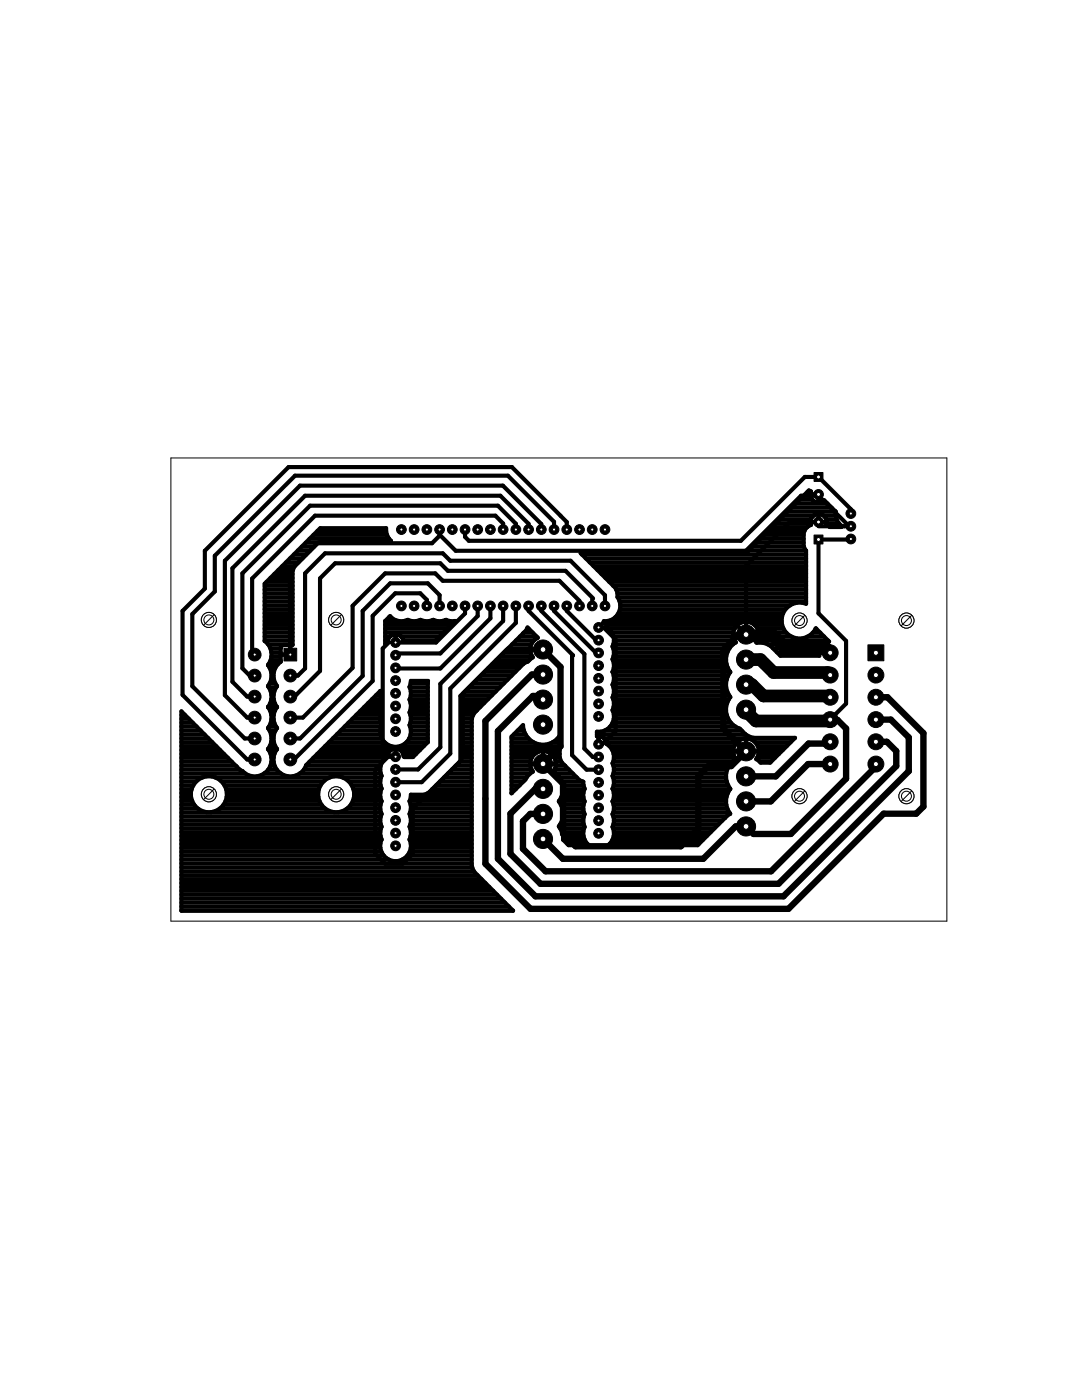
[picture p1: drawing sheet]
<svg xmlns="http://www.w3.org/2000/svg" width="216mm" height="279mm" viewBox="0 0 216 279" stroke-linecap="round" stroke-linejoin="round" font-family="sans-serif">
<path d="M108.4 139.6l-.8-.7h-1.3l-6.9 7v25.5l7.4 7.5h49.5l25-25v-6.7l-3.5-3.6h-3M108.4 134.6h-2.3l-9.2 9.3v28.5l9 9h51.4l19-19h6.5l1.5-1.4v-14.7l-7.2-7.2h-2.3M148.9 126.6h-1.5l-3.1 3.1v15.7l4.6 4.5-3 3h-4.6l-2 2v10.5l-3.5 3.5h-20.9l-2.5-2.5v-10l-4-4 3.4-3.5v-15.8l-3.4-3.5M165.6 143.7h1.5l1.7 1.7v10l-11 11h-7.4l-1.5-1.5h-2.1l-6.5 6.5h-28l-3.9-4M165.7 148l-.4 .4h-4l-6.5 6.5h-5.9M165.7 152.5h-4.5l-7.4 7.4h-4.9M174.8 148h2.2l1.8 1.9v3l-23.5 23.5h-47.5l-5.9-6v-8l4.9-5h1.6M174.8 152.5v.5l-20.9 20.9h-45l-4.5-4.5v-5.5l1.4-1.5h2.6" fill="none" stroke="#000" stroke-width="1.3"/>
<g fill="none" stroke="#000" stroke-width=".83">
<path d="M159.6 99.7h2.5M160.3 99h1.4M161.1 98.2h.7M161.7 98.7h1.6M161.8 98.1l-.4-.2-12.2 12.1-.9 .4h-32.4l6.9 7 .4 .9v.8a3.1 3.1 0 0 1 .2 3.3 3.1 3.1 0 0 1-2.9 1.6l.5 .7M161.8 98.1a1.62 1.62 0 0 0 .7 2 1.62 1.62 0 0 0 2-.3l2.2 2.3M163.3 98.7v1.6M163.3 98.7h.1M163.3 99.7h.1M163.3 99h.1M52.8 119.2h5.6M52.8 118.5h5.6"/>
<path d="M52.8 117.7h5.6M52.8 116.9h5.6M53.2 116.1h5.2M54 115.3h4.4M54.7 114.6h3.7M55.5 113.8h2.9M56.3 113h2.5l-.4 .9v14.8h-1.8l-.5 .4-.1 2.9a3.6 3.6 0 0 0-.8 5 3.5 3.5 0 0 0-.4 3.3M57.1 112.2h2.4M57.9 111.4h2.4M58.7 110.7h2.4M59.4 109.9h2.5M60.2 109.1h2.5"/>
<path d="M61 108.3h2.5M61.8 107.5h15.8M62.5 106.7h14.7M63.3 106h13.7M63.5 108.3l-5.6 5.6v16.7M63.5 108.3l.9-.4h13.6a2.92 2.92 0 0 1-1-2.5h-13.1l-11.1 11.1v11.4l.7 .7M87.7 105.9v1l-1.5 1.5h-22.8M100.4 105.7v-1.2l-1.6-1.6h-35.9l-12.6 12.6v14.6l.5 .5M102.9 105.7v-1.2l-3.5-3.6h-37.5l-13.5 13.5v19l1.4 1.4h1M105.5 105.7v-1.2l-5.7-5.6h-38.9l-14.5 14.5v22.7l2.9 2.9h1.5M108 105.7v-1.1l-7.6-7.7h-40.5l-15 15v26.8l4.4 4.5h1.5M110.6 105.7v-1.6l-9.3-9.2h-42.4l-16 16v7.1l-4.5 4.6v14.3l10.4 10.5h2"/>
<path d="M113.1 105.7v-1.5l-10.9-11h-44.6l-16.7 16.7v7.6l-4.5 4.4v16.8l12.9 12.9h1.5M116.1 110.7h44.7M116.9 111.4h43.9M117.7 112.2h43.1M118.2 119.6v1.3M118.3 119.4l-5.5-5.5h-23.4l-1.5-1.5h-21l-3 3v18.5l-5.1 5.1h-.9M118.4 113h42.4M119.2 113.8h41.6M120 114.6h40.8M120.8 115.3h40M121.6 116.1h39.2M122.3 116.9h38.5"/>
<path d="M123 117.7h37.8M123.2 118.5h37.6M123.3 119.2h37.5M149.4 109.9h11.4M150.2 109.1h10.2M151 108.3h9.4M151.7 107.5h8.7M152.5 106.7h7.9M153.3 106h7.2M154.1 105.2h7M154.9 104.4h6.8M155.6 103.6h6.2"/>
<path d="M156.4 102.8h6M157.2 102.1h9.5M158 101.3h7.9M158.8 100.5h6.3M160.8 109.9v10.6a3.6 3.6 0 0 0-4.6 2 3.6 3.6 0 0 0 1.9 4.6 3.6 3.6 0 0 0 4.7-1.7l2.6 2.6-.7 .2-.5 .4M163.3 102.6v1.6M163.3 105h6.5M163.3 103.6v.1M163.3 102.8v.1M164.3 102.8h2.4M164.9 103.6h2M164.9 104.4h2.5"/>
<path d="M165 104.2h-7.4l-8.7 8.7v13.7M166.7 102.1a3 3 0 0 0 1.4 2.9l-.2 .2h-2.3l-.8-.4a1.63 1.63 0 0 0-1.5-2.3 1.63 1.63 0 0 0-1.5 2.3l-.5 .2-.6 .6-.3 .8v2.6l.4 .9M166.7 102.1h.1M169.4 105l-6.1-6.1h-3.5l-11 11h-57.9l-3.2-3.2M169.8 107.6l-.1 .1h-6.4v14.7l5.5 5.5v12.5l-3.2 3.3M169.8 102.5v-.9l-6.5-6.4h-2.7l-12.8 12.7h-54.2l-.8-.8v-1.4M52.8 127.8h5.6M52.8 127h5.6M52.8 126.3h5.6M52.8 125.5h5.6M52.8 124.7h5.6M52.8 123.9h5.6"/>
<path d="M52.8 123.1h5.6M52.8 122.4h5.6M52.8 121.6h5.6M52.8 120.8h5.6M52.8 120h5.6M53.5 128.6l.5 .7 .2 .9M53.5 128.6h4.9M53.6 132.5h1.9M53.6 137.2h1.5M53.8 136.4h1.2M53.8 133.3h1.1M54 129.4h2"/>
<path d="M54 131.7h2M54 138h.7M54.1 135.6h.6M54.1 134.1h.6M54.1 139.5h.5M54.2 130.2a3.8 3.8 0 0 1-.7 2.6 3.6 3.6 0 0 1 0 4.2 3.4 3.4 0 0 1 0 4.1 3.4 3.4 0 0 1 0 4.2 3.5 3.5 0 0 1 0 4.2l.5 .8 .2 .8v.9M54.2 138.7h.4M54.2 134.9h.4M54.2 131h1.8M54.2 130.2h1.8M56 130.6h1.9M57.9 128.7v1.9"/>
<path d="M57.9 130.6l.1 .1M57.9 130.2h.1M57.9 129.4h.1M74.3 139.5h1.8M75 138.7h.9M75.8 138h.1M75.9 138v.8a1.61 1.61 0 0 1 0 1.7v.8a1.61 1.61 0 0 1 0 1.7v.8a1.61 1.61 0 0 1 0 1.8 3.1 3.1 0 0 0 3.6 3.4 3.1 3.1 0 0 0 2.3-4.4 3.7 3.7 0 0 0 0-2.5 3.7 3.7 0 0 0 0-2.5l.2-.8v-.8M75.9 138l-14.8 14.7a3.4 3.4 0 0 1-3.5 2.3 3.4 3.4 0 0 1-3-3M76.9 127.8h.4M76.9 127h.9M76.9 126.3h11.6M76.9 125.5h12.4"/>
<path d="M76.9 124.7h13.1M76.9 123.9h2.6M77.6 128.2l-1.2 1.2v20l1.6 1.6M77.6 123.1h.4M77.8 123a3.2 3.2 0 0 0 3.6 .8 3.7 3.7 0 0 0 2.6 0 3.7 3.7 0 0 0 2.5 0 3.7 3.7 0 0 0 2.6 0l.8 .2 .9-.1-4 4h-6.3a1.62 1.62 0 0 0-1.7-1.3 1.62 1.62 0 0 0-1.5 1.6l-.4 .3v-4.5zM78.9 126.6l.1 1.1M78.9 127l.1 .1M80.1 127h7.6M80.5 127.8h6.4M80.7 123.9h1.4M81.8 137.2l.2-1.3h3.4v12.2M81.8 137.2l.2 .8"/>
<path d="M81.8 139.5h3.6M81.8 137.2h3.6M81.9 136.4h3.5M82 138.7h3.4M82 138h3.4M83.2 123.9h1.4M85.2 120.9v-1.2l-1.3-1.3h-5l-4.5 4.5v13l-16.1 16M85.7 123.9h1.4M87.7 120.9v-2.1l-2.3-2.4h-7.5l-5.5 5.5v13l-12.5 12.5h-2M88.3 123.9h1.4M90.8 123.9h.1M92.4 138.4v12.5l-.4 .9-9.4 9.3"/>
<path d="M92.4 139.5h5M92.4 138.7h5.7M92.8 120.9v1.5l-5.8 5.8h-8.1M92.8 138h6.1M93.6 137.2h6.1M94.4 136.4h6.1M95.1 135.6h6.2M95.3 120.9v2l-7.4 7.5h-8.6M95.9 134.9h6.2M96.7 134.1h6.1M97.5 133.3h6.1M97.9 120.9v2.5l-10 10h-8.9"/>
<path d="M98.3 132.5h6.1M99 131.7h6.6M99.8 131h6.4M100.4 120.9v3l-12.5 12.6v12.6l-4.5 4.5h-4.5M100.6 130.2h5.3M101.1 129.6h7.3M101.4 129.4h4.4M102.2 128.6h3.8M102.9 120.9v3.4l-13 13.1v13l-5.8 5.7h-5.2M103 127.8h3.5M103.7 127h3.4M104.4 126.4h.1"/>
<path d="M104.5 126.3h1.8M105.2 125.5h.3M105.5 120.9v1l8.8 8.9-.1 .2v19.7l2.9 2.9h2.3M108 120.9v1l8.6 8.6v18.9l1.7 1.7h1.1M110.6 120.9v1l8.3 8.4h.5M113.1 120.9v1l5.8 5.9h.5M115.6 120.9v-1l-4-4h-23.3l-1.5-1.5h-9.9l-6.5 6.5v12.4l-10 9.9h-2.5M119.4 125.2l1-1h26.1l2.4 2.5M120.4 125.2l2.5 2.4v18.3l-2.7 2.6M120.7 120.9v-2.1l-6.8-6.9h-24l-1.6-1.5h-23.4l-4 4v19l-1.5 1.4h-1.5M121 124.7l.1 .4a3.3 3.3 0 0 1 1.2 4 3.7 3.7 0 0 1 0 2.6 2.89 2.89 0 0 1-.1 2.4M121 124.7h26.2"/>
<path d="M121.3 123.9h34.7M121.5 125.5h25.1M122.1 126.3h24.2M122.2 134.1a3.5 3.5 0 0 1 .1 2.6 3.7 3.7 0 0 1 0 2.6 3.7 3.7 0 0 1 0 2.5 3.1 3.1 0 0 1-3.2 4.2v.9M122.2 134.1h23.5M122.3 131.7h22.6M122.3 136.4h22.6M122.3 139.5h23.2M122.3 129.4h23.3M122.4 138.7h23.1M122.4 128.6h23.8M122.4 137.2h22.5"/>
<path d="M122.4 131h22.5M122.4 127h23.9M122.4 134.9h22.9M122.5 133.3h22.7M122.5 138h22.6M122.5 135.6h22.5M122.5 132.5h22.5M122.5 130.2h22.6M122.5 127.8h24.1M122.8 123.1h33.2M123.4 122.4h32.9M123.6 120h37.2"/>
<path d="M123.7 121.6h33M123.8 120.8h33.9M145.7 134.1a4.2 4.2 0 0 0 0 5l-.5 1-.3 1M146.3 126.6h5.1M146.3 127.1l.5 1.1a4 4 0 0 0-1.1 5.9M147.2 124.7a2.57 2.57 0 0 1 2.9-.3 2.57 2.57 0 0 1 1.3 2.7M147.2 124.7a2.56 2.56 0 0 0-.9 2.4M148.9 126.3h.1M148.9 125.5h.1M148.9 124.7h.1M150.6 124.7h5.5M151.1 127.8h14.1"/>
<path d="M151.2 125.5h5.2M151.4 127.1l-.5 1.1a4.4 4.4 0 0 1 2.9 .7l1.9 2h7.8a2.23 2.23 0 0 1 .7-2.3M151.4 127h6.5M151.4 126.3h5.5M153.2 128.6h10.9M154.2 129.4h9.4M155 130.2h8.4M161.1 127h3.3M162.2 126.3h1.5M162.7 125.5h.2M163.4 130.3h2.3M165.7 130.3h.1"/>
<path d="M36.2 147.3h5.4M36.2 159.8h2.1M36.2 159h1.9M36.2 158.3h1.9M36.2 157.5h2M36.2 156.7h2.4M36.2 155.9h3M36.2 155.2h4.2M36.2 154.4h12.8M36.2 153.6h11.6M36.2 152.8h10.8M36.2 152h10"/>
<path d="M36.2 151.2h9.3M36.2 150.5h8.5M36.2 149.7h7.7M36.2 148.9h6.9M36.2 148.1h6.2M36.2 146.6h4.6M36.2 145.8h3.8M36.2 145h3M36.2 144.2h2.2M36.2 143.4h1.5M36.2 142.7h.7M42.9 155.2h22.9"/>
<path d="M44.2 155.9h20.4M44.8 156.7h19.2M45 159.8h18.7M45.1 157.5h18.5M45.2 159h18.3M45.3 158.3h18.2M52.7 154.4h3.3M53.5 141.1h1.8M53.5 153.6h1.7M53.6 149.7h1.6M53.7 145h1.4M53.8 145.8h1.2"/>
<path d="M53.8 148.9h1.1M53.9 141.9h.9M53.9 140.3h.9M54 152.8h.8M54 150.5h.8M54 144.2h.7M54.1 146.6h.6M54.1 148.1h.6M54.1 142.7h.5M54.2 147.3h.4M54.2 152h.4M54.2 151.2h.4"/>
<path d="M54.2 143.4h.4M54.8 140.3l.4 .8a3.6 3.6 0 0 0 .1 4.2 3.5 3.5 0 0 0-.1 4.2l-.4 .8-.2 .8v.9M59.8 154.4h16.2M60.6 153.6h15.3M61.1 152.8h14.9M61.8 152h14.5M62.5 151.2h14.4M63.3 150.5h14.1M64.1 149.7h13.9M64.9 148.9h13.1M65.7 148.1h11.1M66.4 147.3h9.8"/>
<path d="M67.2 146.6h8.7M68 145.8h7.9M68.3 155.2h7.7M68.8 145h7.2M69.6 155.9h6.3M69.6 144.2h6.4M70.2 156.7h5.7M70.3 143.4h5.6M70.4 159.8h5.7M70.5 157.5h5.6M70.6 159h5.3M70.7 158.3h5.2"/>
<path d="M71.1 142.7h4.9M71.9 141.9h4.1M72.7 141.1h3.2M73.5 140.3h2.4M75.9 159l.2 .8M76.1 159.8v.1a3.6 3.6 0 0 0 0 2.6 3.7 3.7 0 0 0 0 2.6 3.7 3.7 0 0 0 0 2.5l-.2 .8M78.9 151h-1.5l-2.5 2.6v16.8l2 2h3.4l2.1-2v-9M78.9 149.4v1.1M78.9 150.5h.1M78.9 149.7h.1M79.8 148.9h4.8M79.8 149.7h4"/>
<path d="M80.5 150.5h2.5M81.1 148.1h4.2M81.7 147.3h3.7M81.8 159.8l-.1 .1a3.6 3.6 0 0 1 .1 2.6 3.7 3.7 0 0 1 0 2.6 3.7 3.7 0 0 1 0 2.5l.2 .8M81.8 159.8h12.3M81.8 145h3.6M81.8 141.9h3.6M81.9 144.2h3.5M81.9 142.7h3.5M81.9 140.3h3.5M81.9 146.6h3.5M82 159l-.2 .8"/>
<path d="M82 159h12.1M82 145.8h3.4M82 143.4h3.4M82 141.1h3.4M85.4 148.1l-3 3-1.8-.1a1.63 1.63 0 0 0-1.7-1.6 1.63 1.63 0 0 0-1.6 1.6 3.2 3.2 0 0 0-1.2 3.9 3.7 3.7 0 0 0 0 2.6l-.2 .7v.8M85.4 158.3h8.7M85.6 158.2l-1 .4h-2.6v.4M86.3 157.5h.1M86.3 157.5h7.8M87.1 156.7h7M87.8 155.9h6.3M88.6 155.2h5.5"/>
<path d="M89.4 154.4h4.7M90.2 153.6h3.9M91 152.8h3.1M91.7 152h2.4M91.9 151.9v-13l13.2-13.2 .2-.5 2 2.1a2.59 2.59 0 0 0-1 3.9l-1 .8-.8 .5-9.8 9.7-.6 1.4v29.1l.6 1.4 7.7 7.7h-66.2v-39.8l11.7 11.7 .5 .2a3.3 3.3 0 0 0 3.5 .9 3.3 3.3 0 0 0 2.3-2.8M92.2 151.2h1.9M92.4 147.3h1.7M92.4 150.5h1.7M92.4 149.7h1.7M92.4 148.9h1.7M92.4 148.1h1.7M92.4 146.6h1.7"/>
<path d="M92.4 145.8h1.7M92.4 145h1.7M92.4 144.2h1.7M92.4 143.4h1.8M92.4 142.7h2M92.4 141.9h2.6M92.4 141.1h3.4M92.4 140.3h4.2M102.1 147.3h3.4M102.1 158.3h.1M102.1 157.5h.8M102.1 156.7h1.6"/>
<path d="M102.1 155.9h2.4M102.1 155.2h3M102.1 154.4h3.7M102.1 153.6h4M102.1 152.8h3.7M102.1 152h3.7M102.1 151.2h4M102.1 150.5h4.6M102.1 149.7h9.6M102.1 148.9h9.6M102.1 148.1h4.3M102.5 146.6h2.4"/>
<path d="M103.3 145.8h1.2M104.1 145h.3M105.8 152.4h5.1M105.8 152a2.67 2.67 0 0 0 .5 2l-1.1 1-.4 .6-2.7 2.7v-11.3l2.3-2.3a4 4 0 0 0 2.8 3.8 4 4 0 0 0 4.5-1.6v4.3l.4 .9 3.6 3.6 .7 .3 .2 1.5M105.8 152a2.57 2.57 0 0 1 2.6-2.1 2.57 2.57 0 0 1 2.5 2.1M108.4 152.4v.1M108.4 149.9v2.5M108.4 152h.1M108.4 151.2v.1M108.4 150.5h.1M110 150.5h1.7M110.3 148.1h1.4"/>
<path d="M110.6 151.2h1.1M110.7 153.6h2.8M110.9 152a2.56 2.56 0 0 1-.5 2 4 4 0 0 1 1.1 6l.6 .9 .3 1v1.1M110.9 152.8h1.8M110.9 152h1.1M110.9 154.4h3.4M111.3 147.3h.4M111.6 159.8h5M111.7 155.2h3.4M112 159h4.4M112.1 155.9h4.1M112.3 158.3h4.1"/>
<path d="M112.3 156.7h4.1M112.4 157.5h4.2M116.4 158.3v.8a1.61 1.61 0 0 1 0 1.7v.8a1.61 1.61 0 0 1 0 1.8v.8a1.61 1.61 0 0 1 0 1.7 3.1 3.1 0 0 0 1.1 2.8h-4l-1.1-1.1a4.5 4.5 0 0 0-.9-2.7l.6-.9 .3-1M116.6 157.5l-.2 .8M119.1 146.9h.1M119.1 146.6h29.7M119.1 146.9a1.6 1.6 0 0 1 2 1.6 3.2 3.2 0 0 1 1.2 3.9 3.7 3.7 0 0 1 0 2.6 3.7 3.7 0 0 1 0 2.5M119.4 146.9l.1 1.1M119.4 147.3l.1 .1M120.5 147.3h38M120.7 145.8h27.3M121 148.1h26"/>
<path d="M121.6 148.9h24.9M121.7 145h25M122.2 149.7h24.1M122.2 144.2h23.6M122.3 157.5h23.4M122.3 157.5l.2 .8v.8l-.2 .8M122.3 159.8h22.6M122.3 141.9h22.6M122.3 155.2h22.6M122.3 152h23.8M122.4 154.4h22.5M122.4 152.8h23.1"/>
<path d="M122.4 150.5h24M122.4 141.1h22.5M122.4 156.7h22.9M122.5 158.3h22.7M122.5 143.4h22.8M122.5 159h22.5M122.5 155.9h22.5M122.5 153.6h22.6M122.5 151.2h24.2M122.5 142.7h22.5M122.5 140.3h22.6M144.9 141.1a3.9 3.9 0 0 0 2.7 4.3 4.4 4.4 0 0 0 2.8 1.9h8.2l-4.9 4.9h-1.9l-.9-.7a2.55 2.55 0 0 0-1.9-4.1"/>
<path d="M144.9 154.4a4.9 4.9 0 0 0 .8 3.1M145.7 157.5a4 4 0 0 0 0 4.9l-.6 .4-5.9 5.9h-17.8a3.2 3.2 0 0 0 .9-3.8 3.7 3.7 0 0 0 0-2.5 3.7 3.7 0 0 0 0-2.5M146.3 149.9h5.1M148.7 147.4a2.55 2.55 0 0 0-1.9 4.1 3.7 3.7 0 0 0-1.9 2.9M148.9 147.4v2.6M148.9 149.7h.1M148.9 148.9h.1M148.9 148.1h.1M150.7 148.1h7.1M151.1 151.2h3.5M151.2 148.9h5.8M151.4 150.5h4"/>
<path d="M151.4 149.7h4.8M151.6 152h2.3M36.2 179.3h63.8M36.2 178.6h63M36.2 177.8h62.2M36.2 177h61.4M36.2 176.2h60.7M36.2 175.5h59.9M36.2 174.7h59.1M36.2 173.9h58.4M36.2 173.1h58M36.2 172.3h57.9"/>
<path d="M36.2 171.5h41.4M36.2 170.8h40.4M36.2 170h39.9M36.2 169.2h39.7M36.2 168.4h39.7M36.2 167.6h39.9M36.2 166.9h39.7M36.2 166.1h39.7M36.2 165.3h39.8M36.2 164.5h39.8M36.2 163.7h39.7M36.2 163h39.8"/>
<path d="M36.2 162.2h39.8M36.2 161.4h3.3M36.2 160.6h2.6M43.8 161.4h21.1M44.6 160.6h19.6M69.2 161.4h6.7M70 160.6h5.9M75.9 168.4v.8M75.9 169.2a3.1 3.1 0 0 0 3 2.7 3.1 3.1 0 0 0 3.1-2.7M80.3 171.5h13.8M81.3 170.8h12.8M81.8 170h12.3"/>
<path d="M81.8 167.6h12.3M81.8 162.2h12.3M81.8 165.3h12.3M81.9 164.5h12.2M81.9 163h12.2M81.9 166.9h12.2M81.9 160.6h12.2M82 168.4v.8M82 169.2h12.1M82 168.4h12.1M82 166.1h12.1M82 163.7h12.1"/>
<path d="M82 161.4h12.1M111.7 165.3h4.8M111.8 164.5h4.7M111.9 160.6h4.5M112.1 166.1h4.3M112.1 163.7h4.3M112.2 161.4h4.2M112.3 166.9h4.1M112.4 163h4.1M112.4 162.2h4.1M112.4 167.6h4.3M113.2 168.4h4"/>
<path d="M121.6 168.4h17.9M122.2 167.6h18.1M122.3 165.3h20.3M122.3 162.2h23.3M122.4 164.5h21M122.4 163h22.5M122.4 160.6h22.5M122.4 166.9h18.6M122.5 166.1h19.3M122.5 163.7h21.6M122.5 161.4h22.6M144.6 163.3h.1"/>
<path d="M36.2 181.7h66.1M36.2 180.9h65.3M36.2 180.1h64.6"/>
<circle cx="41.7" cy="158.5" r="3.6"/>
<circle cx="67.1" cy="158.5" r="3.6"/>
</g>
<path d="M148.9 126.6l.2 .3h5.2l2.4 2.4h8l1 1M148.9 136.6h1.2l2.2 2.3h13.1l.3 .2M148.9 131.6h2.8l2.6 2.6h10.8l.6 .5M148.9 141.6v.3l1.9 2h14.6l.3-.3" fill="none" stroke="#000" stroke-width="2.5"/>
<g fill="none" stroke="#000" stroke-width=".61">
<path d="M87.7 105.7v1M111.8 102.9h.1M118.3 119.4l-.1 .2M163.3 104.2v.8M57.9 130.6h.1M77.6 128.2h1.3M78.9 133.3l.1 .1M79.3 130.4l-.4 .4M119.4 125.2h1M57.9 151.6l.4 .3M78 151h.9M119.4 148.5h.8"/>
<path d="M165.6 143.7l-.2 .2M82.6 161.1l-.2 .3"/>
</g>
<path d="M56.7 129.4h2.5v2.5h-2.5z" fill="#000" stroke="#000" stroke-width=".2"/>
<circle cx="57.9" cy="130.6" r=".32" fill="#fff" stroke="#000" stroke-width=".2"/>
<circle cx="57.9" cy="134.8" r="1.27" fill="#000" stroke="#000" stroke-width=".2"/>
<circle cx="57.9" cy="134.8" r=".32" fill="#fff" stroke="#000" stroke-width=".2"/>
<circle cx="57.9" cy="139" r="1.27" fill="#000" stroke="#000" stroke-width=".2"/>
<circle cx="57.9" cy="139" r=".32" fill="#fff" stroke="#000" stroke-width=".2"/>
<circle cx="57.9" cy="143.2" r="1.27" fill="#000" stroke="#000" stroke-width=".2"/>
<circle cx="57.9" cy="143.2" r=".32" fill="#fff" stroke="#000" stroke-width=".2"/>
<circle cx="57.9" cy="147.4" r="1.27" fill="#000" stroke="#000" stroke-width=".2"/>
<circle cx="57.9" cy="147.4" r=".32" fill="#fff" stroke="#000" stroke-width=".2"/>
<circle cx="57.9" cy="151.6" r="1.27" fill="#000" stroke="#000" stroke-width=".2"/>
<circle cx="57.9" cy="151.6" r=".32" fill="#fff" stroke="#000" stroke-width=".2"/>
<circle cx="50.8" cy="151.6" r="1.27" fill="#000" stroke="#000" stroke-width=".2"/>
<circle cx="50.8" cy="151.6" r=".32" fill="#fff" stroke="#000" stroke-width=".2"/>
<circle cx="50.8" cy="147.4" r="1.27" fill="#000" stroke="#000" stroke-width=".2"/>
<circle cx="50.8" cy="147.4" r=".32" fill="#fff" stroke="#000" stroke-width=".2"/>
<circle cx="50.8" cy="143.2" r="1.27" fill="#000" stroke="#000" stroke-width=".2"/>
<circle cx="50.8" cy="143.2" r=".32" fill="#fff" stroke="#000" stroke-width=".2"/>
<circle cx="50.8" cy="139" r="1.27" fill="#000" stroke="#000" stroke-width=".2"/>
<circle cx="50.8" cy="139" r=".32" fill="#fff" stroke="#000" stroke-width=".2"/>
<circle cx="50.8" cy="134.8" r="1.27" fill="#000" stroke="#000" stroke-width=".2"/>
<circle cx="50.8" cy="134.8" r=".32" fill="#fff" stroke="#000" stroke-width=".2"/>
<circle cx="50.8" cy="130.6" r="1.27" fill="#000" stroke="#000" stroke-width=".2"/>
<circle cx="50.8" cy="130.6" r=".32" fill="#fff" stroke="#000" stroke-width=".2"/>
<circle cx="174.8" cy="143.6" r="1.59" fill="#000" stroke="#000" stroke-width=".2"/>
<circle cx="174.8" cy="143.6" r=".51" fill="#fff" stroke="#000" stroke-width=".2"/>
<circle cx="174.8" cy="152.5" r="1.59" fill="#000" stroke="#000" stroke-width=".2"/>
<circle cx="174.8" cy="152.5" r=".51" fill="#fff" stroke="#000" stroke-width=".2"/>
<path d="M173.2 128.7h3.2v3.2h-3.2z" fill="#000" stroke="#000" stroke-width=".2"/>
<circle cx="174.8" cy="130.3" r=".51" fill="#fff" stroke="#000" stroke-width=".2"/>
<circle cx="174.8" cy="134.7" r="1.59" fill="#000" stroke="#000" stroke-width=".2"/>
<circle cx="174.8" cy="134.7" r=".51" fill="#fff" stroke="#000" stroke-width=".2"/>
<circle cx="174.8" cy="139.1" r="1.59" fill="#000" stroke="#000" stroke-width=".2"/>
<circle cx="174.8" cy="139.1" r=".51" fill="#fff" stroke="#000" stroke-width=".2"/>
<circle cx="174.8" cy="148" r="1.59" fill="#000" stroke="#000" stroke-width=".2"/>
<circle cx="174.8" cy="148" r=".51" fill="#fff" stroke="#000" stroke-width=".2"/>
<circle cx="165.7" cy="152.5" r="1.59" fill="#000" stroke="#000" stroke-width=".2"/>
<circle cx="165.7" cy="152.5" r=".51" fill="#fff" stroke="#000" stroke-width=".2"/>
<circle cx="165.7" cy="148" r="1.59" fill="#000" stroke="#000" stroke-width=".2"/>
<circle cx="165.7" cy="148" r=".51" fill="#fff" stroke="#000" stroke-width=".2"/>
<circle cx="165.7" cy="143.6" r="1.59" fill="#000" stroke="#000" stroke-width=".2"/>
<circle cx="165.7" cy="143.6" r=".51" fill="#fff" stroke="#000" stroke-width=".2"/>
<circle cx="165.7" cy="139.1" r="1.59" fill="#000" stroke="#000" stroke-width=".2"/>
<circle cx="165.7" cy="139.1" r=".51" fill="#fff" stroke="#000" stroke-width=".2"/>
<circle cx="165.7" cy="134.7" r="1.59" fill="#000" stroke="#000" stroke-width=".2"/>
<circle cx="165.7" cy="134.7" r=".51" fill="#fff" stroke="#000" stroke-width=".2"/>
<circle cx="165.7" cy="130.3" r="1.59" fill="#000" stroke="#000" stroke-width=".2"/>
<circle cx="165.7" cy="130.3" r=".51" fill="#fff" stroke="#000" stroke-width=".2"/>
<circle cx="119.4" cy="143" r=".97" fill="#000" stroke="#000" stroke-width=".2"/>
<circle cx="119.4" cy="143" r=".32" fill="#fff" stroke="#000" stroke-width=".2"/>
<circle cx="119.4" cy="140.5" r=".97" fill="#000" stroke="#000" stroke-width=".2"/>
<circle cx="119.4" cy="140.5" r=".32" fill="#fff" stroke="#000" stroke-width=".2"/>
<circle cx="119.4" cy="137.9" r=".97" fill="#000" stroke="#000" stroke-width=".2"/>
<circle cx="119.4" cy="137.9" r=".32" fill="#fff" stroke="#000" stroke-width=".2"/>
<circle cx="119.4" cy="135.4" r=".97" fill="#000" stroke="#000" stroke-width=".2"/>
<circle cx="119.4" cy="135.4" r=".32" fill="#fff" stroke="#000" stroke-width=".2"/>
<circle cx="119.4" cy="132.8" r=".97" fill="#000" stroke="#000" stroke-width=".2"/>
<circle cx="119.4" cy="132.8" r=".32" fill="#fff" stroke="#000" stroke-width=".2"/>
<circle cx="119.4" cy="130.3" r=".97" fill="#000" stroke="#000" stroke-width=".2"/>
<circle cx="119.4" cy="130.3" r=".32" fill="#fff" stroke="#000" stroke-width=".2"/>
<circle cx="119.4" cy="127.8" r=".97" fill="#000" stroke="#000" stroke-width=".2"/>
<circle cx="119.4" cy="127.8" r=".32" fill="#fff" stroke="#000" stroke-width=".2"/>
<circle cx="119.4" cy="125.2" r=".97" fill="#000" stroke="#000" stroke-width=".2"/>
<circle cx="119.4" cy="125.2" r=".32" fill="#fff" stroke="#000" stroke-width=".2"/>
<circle cx="148.9" cy="141.6" r="1.91" fill="#000" stroke="#000" stroke-width=".2"/>
<circle cx="148.9" cy="141.6" r=".57" fill="#fff" stroke="#000" stroke-width=".2"/>
<circle cx="148.9" cy="136.6" r="1.91" fill="#000" stroke="#000" stroke-width=".2"/>
<circle cx="148.9" cy="136.6" r=".57" fill="#fff" stroke="#000" stroke-width=".2"/>
<circle cx="148.9" cy="131.6" r="1.91" fill="#000" stroke="#000" stroke-width=".2"/>
<circle cx="148.9" cy="131.6" r=".57" fill="#fff" stroke="#000" stroke-width=".2"/>
<circle cx="148.9" cy="126.6" r="1.91" fill="#000" stroke="#000" stroke-width=".2"/>
<circle cx="148.9" cy="126.6" r=".57" fill="#fff" stroke="#000" stroke-width=".2"/>
<circle cx="119.4" cy="166.3" r=".97" fill="#000" stroke="#000" stroke-width=".2"/>
<circle cx="119.4" cy="166.3" r=".32" fill="#fff" stroke="#000" stroke-width=".2"/>
<circle cx="119.4" cy="163.8" r=".97" fill="#000" stroke="#000" stroke-width=".2"/>
<circle cx="119.4" cy="163.8" r=".32" fill="#fff" stroke="#000" stroke-width=".2"/>
<circle cx="119.4" cy="161.2" r=".97" fill="#000" stroke="#000" stroke-width=".2"/>
<circle cx="119.4" cy="161.2" r=".32" fill="#fff" stroke="#000" stroke-width=".2"/>
<circle cx="119.4" cy="158.7" r=".97" fill="#000" stroke="#000" stroke-width=".2"/>
<circle cx="119.4" cy="158.7" r=".32" fill="#fff" stroke="#000" stroke-width=".2"/>
<circle cx="119.4" cy="156.1" r=".97" fill="#000" stroke="#000" stroke-width=".2"/>
<circle cx="119.4" cy="156.1" r=".32" fill="#fff" stroke="#000" stroke-width=".2"/>
<circle cx="119.4" cy="153.6" r=".97" fill="#000" stroke="#000" stroke-width=".2"/>
<circle cx="119.4" cy="153.6" r=".32" fill="#fff" stroke="#000" stroke-width=".2"/>
<circle cx="119.4" cy="151.1" r=".97" fill="#000" stroke="#000" stroke-width=".2"/>
<circle cx="119.4" cy="151.1" r=".32" fill="#fff" stroke="#000" stroke-width=".2"/>
<circle cx="119.4" cy="148.5" r=".97" fill="#000" stroke="#000" stroke-width=".2"/>
<circle cx="119.4" cy="148.5" r=".32" fill="#fff" stroke="#000" stroke-width=".2"/>
<circle cx="148.9" cy="164.9" r="1.91" fill="#000" stroke="#000" stroke-width=".2"/>
<circle cx="148.9" cy="164.9" r=".57" fill="#fff" stroke="#000" stroke-width=".2"/>
<circle cx="148.9" cy="159.9" r="1.91" fill="#000" stroke="#000" stroke-width=".2"/>
<circle cx="148.9" cy="159.9" r=".57" fill="#fff" stroke="#000" stroke-width=".2"/>
<circle cx="148.9" cy="154.9" r="1.91" fill="#000" stroke="#000" stroke-width=".2"/>
<circle cx="148.9" cy="154.9" r=".57" fill="#fff" stroke="#000" stroke-width=".2"/>
<circle cx="148.9" cy="149.9" r="1.91" fill="#000" stroke="#000" stroke-width=".2"/>
<circle cx="148.9" cy="149.9" r=".57" fill="#fff" stroke="#000" stroke-width=".2"/>
<circle cx="78.9" cy="168.8" r=".97" fill="#000" stroke="#000" stroke-width=".2"/>
<circle cx="78.9" cy="168.8" r=".32" fill="#fff" stroke="#000" stroke-width=".2"/>
<circle cx="78.9" cy="166.3" r=".97" fill="#000" stroke="#000" stroke-width=".2"/>
<circle cx="78.9" cy="166.3" r=".32" fill="#fff" stroke="#000" stroke-width=".2"/>
<circle cx="78.9" cy="163.7" r=".97" fill="#000" stroke="#000" stroke-width=".2"/>
<circle cx="78.9" cy="163.7" r=".32" fill="#fff" stroke="#000" stroke-width=".2"/>
<circle cx="78.9" cy="161.2" r=".97" fill="#000" stroke="#000" stroke-width=".2"/>
<circle cx="78.9" cy="161.2" r=".32" fill="#fff" stroke="#000" stroke-width=".2"/>
<circle cx="78.9" cy="158.6" r=".97" fill="#000" stroke="#000" stroke-width=".2"/>
<circle cx="78.9" cy="158.6" r=".32" fill="#fff" stroke="#000" stroke-width=".2"/>
<circle cx="78.9" cy="156.1" r=".97" fill="#000" stroke="#000" stroke-width=".2"/>
<circle cx="78.9" cy="156.1" r=".32" fill="#fff" stroke="#000" stroke-width=".2"/>
<circle cx="78.9" cy="153.6" r=".97" fill="#000" stroke="#000" stroke-width=".2"/>
<circle cx="78.9" cy="153.6" r=".32" fill="#fff" stroke="#000" stroke-width=".2"/>
<circle cx="78.9" cy="151" r=".97" fill="#000" stroke="#000" stroke-width=".2"/>
<circle cx="78.9" cy="151" r=".32" fill="#fff" stroke="#000" stroke-width=".2"/>
<circle cx="108.4" cy="167.4" r="1.91" fill="#000" stroke="#000" stroke-width=".2"/>
<circle cx="108.4" cy="167.4" r=".57" fill="#fff" stroke="#000" stroke-width=".2"/>
<circle cx="108.4" cy="162.4" r="1.91" fill="#000" stroke="#000" stroke-width=".2"/>
<circle cx="108.4" cy="162.4" r=".57" fill="#fff" stroke="#000" stroke-width=".2"/>
<circle cx="108.4" cy="157.4" r="1.91" fill="#000" stroke="#000" stroke-width=".2"/>
<circle cx="108.4" cy="157.4" r=".57" fill="#fff" stroke="#000" stroke-width=".2"/>
<circle cx="108.4" cy="152.4" r="1.91" fill="#000" stroke="#000" stroke-width=".2"/>
<circle cx="108.4" cy="152.4" r=".57" fill="#fff" stroke="#000" stroke-width=".2"/>
<circle cx="78.9" cy="146" r=".97" fill="#000" stroke="#000" stroke-width=".2"/>
<circle cx="78.9" cy="146" r=".32" fill="#fff" stroke="#000" stroke-width=".2"/>
<circle cx="78.9" cy="143.4" r=".97" fill="#000" stroke="#000" stroke-width=".2"/>
<circle cx="78.9" cy="143.4" r=".32" fill="#fff" stroke="#000" stroke-width=".2"/>
<circle cx="78.9" cy="140.9" r=".97" fill="#000" stroke="#000" stroke-width=".2"/>
<circle cx="78.9" cy="140.9" r=".32" fill="#fff" stroke="#000" stroke-width=".2"/>
<circle cx="78.9" cy="138.4" r=".97" fill="#000" stroke="#000" stroke-width=".2"/>
<circle cx="78.9" cy="138.4" r=".32" fill="#fff" stroke="#000" stroke-width=".2"/>
<circle cx="78.9" cy="135.8" r=".97" fill="#000" stroke="#000" stroke-width=".2"/>
<circle cx="78.9" cy="135.8" r=".32" fill="#fff" stroke="#000" stroke-width=".2"/>
<circle cx="78.9" cy="133.3" r=".97" fill="#000" stroke="#000" stroke-width=".2"/>
<circle cx="78.9" cy="133.3" r=".32" fill="#fff" stroke="#000" stroke-width=".2"/>
<circle cx="78.9" cy="130.8" r=".97" fill="#000" stroke="#000" stroke-width=".2"/>
<circle cx="78.9" cy="130.8" r=".32" fill="#fff" stroke="#000" stroke-width=".2"/>
<circle cx="78.9" cy="128.2" r=".97" fill="#000" stroke="#000" stroke-width=".2"/>
<circle cx="78.9" cy="128.2" r=".32" fill="#fff" stroke="#000" stroke-width=".2"/>
<circle cx="108.4" cy="144.6" r="1.91" fill="#000" stroke="#000" stroke-width=".2"/>
<circle cx="108.4" cy="144.6" r=".57" fill="#fff" stroke="#000" stroke-width=".2"/>
<circle cx="108.4" cy="139.6" r="1.91" fill="#000" stroke="#000" stroke-width=".2"/>
<circle cx="108.4" cy="139.6" r=".57" fill="#fff" stroke="#000" stroke-width=".2"/>
<circle cx="108.4" cy="134.6" r="1.91" fill="#000" stroke="#000" stroke-width=".2"/>
<circle cx="108.4" cy="134.6" r=".57" fill="#fff" stroke="#000" stroke-width=".2"/>
<circle cx="108.4" cy="129.6" r="1.91" fill="#000" stroke="#000" stroke-width=".2"/>
<circle cx="108.4" cy="129.6" r=".57" fill="#fff" stroke="#000" stroke-width=".2"/>
<circle cx="80.1" cy="120.9" r=".97" fill="#000" stroke="#000" stroke-width=".2"/>
<circle cx="80.1" cy="120.9" r=".32" fill="#fff" stroke="#000" stroke-width=".2"/>
<circle cx="82.6" cy="120.9" r=".97" fill="#000" stroke="#000" stroke-width=".2"/>
<circle cx="82.6" cy="120.9" r=".32" fill="#fff" stroke="#000" stroke-width=".2"/>
<circle cx="85.2" cy="120.9" r=".97" fill="#000" stroke="#000" stroke-width=".2"/>
<circle cx="85.2" cy="120.9" r=".32" fill="#fff" stroke="#000" stroke-width=".2"/>
<circle cx="87.7" cy="120.9" r=".97" fill="#000" stroke="#000" stroke-width=".2"/>
<circle cx="87.7" cy="120.9" r=".32" fill="#fff" stroke="#000" stroke-width=".2"/>
<circle cx="90.3" cy="120.9" r=".97" fill="#000" stroke="#000" stroke-width=".2"/>
<circle cx="90.3" cy="120.9" r=".32" fill="#fff" stroke="#000" stroke-width=".2"/>
<circle cx="92.8" cy="120.9" r=".97" fill="#000" stroke="#000" stroke-width=".2"/>
<circle cx="92.8" cy="120.9" r=".32" fill="#fff" stroke="#000" stroke-width=".2"/>
<circle cx="95.3" cy="120.9" r=".97" fill="#000" stroke="#000" stroke-width=".2"/>
<circle cx="95.3" cy="120.9" r=".32" fill="#fff" stroke="#000" stroke-width=".2"/>
<circle cx="97.9" cy="120.9" r=".97" fill="#000" stroke="#000" stroke-width=".2"/>
<circle cx="97.9" cy="120.9" r=".32" fill="#fff" stroke="#000" stroke-width=".2"/>
<circle cx="100.4" cy="120.9" r=".97" fill="#000" stroke="#000" stroke-width=".2"/>
<circle cx="100.4" cy="120.9" r=".32" fill="#fff" stroke="#000" stroke-width=".2"/>
<circle cx="102.9" cy="120.9" r=".97" fill="#000" stroke="#000" stroke-width=".2"/>
<circle cx="102.9" cy="120.9" r=".32" fill="#fff" stroke="#000" stroke-width=".2"/>
<circle cx="105.5" cy="120.9" r=".97" fill="#000" stroke="#000" stroke-width=".2"/>
<circle cx="105.5" cy="120.9" r=".32" fill="#fff" stroke="#000" stroke-width=".2"/>
<circle cx="108" cy="120.9" r=".97" fill="#000" stroke="#000" stroke-width=".2"/>
<circle cx="108" cy="120.9" r=".32" fill="#fff" stroke="#000" stroke-width=".2"/>
<circle cx="110.6" cy="120.9" r=".97" fill="#000" stroke="#000" stroke-width=".2"/>
<circle cx="110.6" cy="120.9" r=".32" fill="#fff" stroke="#000" stroke-width=".2"/>
<circle cx="113.1" cy="120.9" r=".97" fill="#000" stroke="#000" stroke-width=".2"/>
<circle cx="113.1" cy="120.9" r=".32" fill="#fff" stroke="#000" stroke-width=".2"/>
<circle cx="115.6" cy="120.9" r=".97" fill="#000" stroke="#000" stroke-width=".2"/>
<circle cx="115.6" cy="120.9" r=".32" fill="#fff" stroke="#000" stroke-width=".2"/>
<circle cx="118.2" cy="120.9" r=".97" fill="#000" stroke="#000" stroke-width=".2"/>
<circle cx="118.2" cy="120.9" r=".32" fill="#fff" stroke="#000" stroke-width=".2"/>
<circle cx="120.7" cy="120.9" r=".97" fill="#000" stroke="#000" stroke-width=".2"/>
<circle cx="120.7" cy="120.9" r=".32" fill="#fff" stroke="#000" stroke-width=".2"/>
<circle cx="80.1" cy="105.7" r=".97" fill="#000" stroke="#000" stroke-width=".2"/>
<circle cx="80.1" cy="105.7" r=".32" fill="#fff" stroke="#000" stroke-width=".2"/>
<circle cx="82.6" cy="105.7" r=".97" fill="#000" stroke="#000" stroke-width=".2"/>
<circle cx="82.6" cy="105.7" r=".32" fill="#fff" stroke="#000" stroke-width=".2"/>
<circle cx="85.2" cy="105.7" r=".97" fill="#000" stroke="#000" stroke-width=".2"/>
<circle cx="85.2" cy="105.7" r=".32" fill="#fff" stroke="#000" stroke-width=".2"/>
<circle cx="87.7" cy="105.7" r=".97" fill="#000" stroke="#000" stroke-width=".2"/>
<circle cx="87.7" cy="105.7" r=".32" fill="#fff" stroke="#000" stroke-width=".2"/>
<circle cx="92.8" cy="105.7" r=".97" fill="#000" stroke="#000" stroke-width=".2"/>
<circle cx="92.8" cy="105.7" r=".32" fill="#fff" stroke="#000" stroke-width=".2"/>
<circle cx="95.3" cy="105.7" r=".97" fill="#000" stroke="#000" stroke-width=".2"/>
<circle cx="95.3" cy="105.7" r=".32" fill="#fff" stroke="#000" stroke-width=".2"/>
<circle cx="97.9" cy="105.7" r=".97" fill="#000" stroke="#000" stroke-width=".2"/>
<circle cx="97.9" cy="105.7" r=".32" fill="#fff" stroke="#000" stroke-width=".2"/>
<circle cx="100.4" cy="105.7" r=".97" fill="#000" stroke="#000" stroke-width=".2"/>
<circle cx="100.4" cy="105.7" r=".32" fill="#fff" stroke="#000" stroke-width=".2"/>
<circle cx="102.9" cy="105.7" r=".97" fill="#000" stroke="#000" stroke-width=".2"/>
<circle cx="102.9" cy="105.7" r=".32" fill="#fff" stroke="#000" stroke-width=".2"/>
<circle cx="105.5" cy="105.7" r=".97" fill="#000" stroke="#000" stroke-width=".2"/>
<circle cx="105.5" cy="105.7" r=".32" fill="#fff" stroke="#000" stroke-width=".2"/>
<circle cx="108" cy="105.7" r=".97" fill="#000" stroke="#000" stroke-width=".2"/>
<circle cx="108" cy="105.7" r=".32" fill="#fff" stroke="#000" stroke-width=".2"/>
<circle cx="113.1" cy="105.7" r=".97" fill="#000" stroke="#000" stroke-width=".2"/>
<circle cx="113.1" cy="105.7" r=".32" fill="#fff" stroke="#000" stroke-width=".2"/>
<circle cx="115.6" cy="105.7" r=".97" fill="#000" stroke="#000" stroke-width=".2"/>
<circle cx="115.6" cy="105.7" r=".32" fill="#fff" stroke="#000" stroke-width=".2"/>
<circle cx="118.2" cy="105.7" r=".97" fill="#000" stroke="#000" stroke-width=".2"/>
<circle cx="118.2" cy="105.7" r=".32" fill="#fff" stroke="#000" stroke-width=".2"/>
<circle cx="120.7" cy="105.7" r=".97" fill="#000" stroke="#000" stroke-width=".2"/>
<circle cx="120.7" cy="105.7" r=".32" fill="#fff" stroke="#000" stroke-width=".2"/>
<circle cx="110.6" cy="105.7" r=".97" fill="#000" stroke="#000" stroke-width=".2"/>
<circle cx="110.6" cy="105.7" r=".32" fill="#fff" stroke="#000" stroke-width=".2"/>
<circle cx="90.3" cy="105.7" r=".97" fill="#000" stroke="#000" stroke-width=".2"/>
<circle cx="90.3" cy="105.7" r=".32" fill="#fff" stroke="#000" stroke-width=".2"/>
<circle cx="169.8" cy="102.5" r=".97" fill="#000" stroke="#000" stroke-width=".2"/>
<circle cx="169.8" cy="102.5" r=".32" fill="#fff" stroke="#000" stroke-width=".2"/>
<circle cx="169.8" cy="105" r=".97" fill="#000" stroke="#000" stroke-width=".2"/>
<circle cx="169.8" cy="105" r=".32" fill="#fff" stroke="#000" stroke-width=".2"/>
<circle cx="169.8" cy="107.6" r=".97" fill="#000" stroke="#000" stroke-width=".2"/>
<circle cx="169.8" cy="107.6" r=".32" fill="#fff" stroke="#000" stroke-width=".2"/>
<path d="M162.4 94.3h1.8v1.8h-1.8z" fill="#000" stroke="#000" stroke-width=".2"/>
<circle cx="163.3" cy="95.2" r=".4" fill="#fff" stroke="#000" stroke-width=".2"/>
<circle cx="163.3" cy="98.7" r=".97" fill="#000" stroke="#000" stroke-width=".2"/>
<circle cx="163.3" cy="98.7" r=".4" fill="#fff" stroke="#000" stroke-width=".2"/>
<path d="M162.4 106.8h1.8v1.8h-1.8z" fill="#000" stroke="#000" stroke-width=".2"/>
<circle cx="163.3" cy="107.7" r=".4" fill="#fff" stroke="#000" stroke-width=".2"/>
<circle cx="163.3" cy="104.2" r=".97" fill="#000" stroke="#000" stroke-width=".2"/>
<circle cx="163.3" cy="104.2" r=".4" fill="#fff" stroke="#000" stroke-width=".2"/>
<g fill="none" stroke="#000" stroke-width=".2">
<path d="M34.1 91.4h154.8v92.4h-154.8z"/>
<circle cx="41.7" cy="123.7" r="1.5"/>
</g>
<circle cx="41.7" cy="123.7" r="1.5" fill="#fff" stroke="#000" stroke-width=".2"/>
<circle cx="67.1" cy="123.7" r="1.5" fill="none" stroke="#000" stroke-width=".2"/>
<circle cx="67.1" cy="123.7" r="1.5" fill="#fff" stroke="#000" stroke-width=".2"/>
<circle cx="67.1" cy="158.5" r="1.5" fill="none" stroke="#000" stroke-width=".2"/>
<circle cx="67.1" cy="158.5" r="1.5" fill="#fff" stroke="#000" stroke-width=".2"/>
<circle cx="41.7" cy="158.5" r="1.5" fill="none" stroke="#000" stroke-width=".2"/>
<circle cx="41.7" cy="158.5" r="1.5" fill="#fff" stroke="#000" stroke-width=".2"/>
<circle cx="180.9" cy="158.9" r="1.5" fill="none" stroke="#000" stroke-width=".2"/>
<circle cx="180.9" cy="158.9" r="1.5" fill="#fff" stroke="#000" stroke-width=".2"/>
<circle cx="159.5" cy="158.9" r="1.5" fill="none" stroke="#000" stroke-width=".2"/>
<circle cx="159.5" cy="158.9" r="1.5" fill="#fff" stroke="#000" stroke-width=".2"/>
<circle cx="159.5" cy="123.8" r="1.5" fill="none" stroke="#000" stroke-width=".2"/>
<circle cx="159.5" cy="123.8" r="1.5" fill="#fff" stroke="#000" stroke-width=".2"/>
<circle cx="180.9" cy="123.8" r="1.5" fill="none" stroke="#000" stroke-width=".2"/>
<circle cx="180.9" cy="123.8" r="1.5" fill="#fff" stroke="#000" stroke-width=".2"/>
<g fill="none" stroke="#000" stroke-width=".2">
<path d="M42.7 122.7l-2 2M68.1 122.7l-2 2M160.5 122.8l-2 2.1M181.9 122.8l-2 2.1M42.7 157.5l-2 2M68.1 157.5l-2 2M160.5 157.9l-2 2M181.9 157.9l-2 2"/>
<circle cx="41.7" cy="123.7" r=".99"/>
<circle cx="67.1" cy="123.7" r=".99"/>
<circle cx="159.5" cy="123.8" r=".99"/>
<circle cx="180.9" cy="123.8" r=".99"/>
<circle cx="41.7" cy="158.5" r=".99"/>
<circle cx="67.1" cy="158.5" r=".99"/>
<circle cx="159.5" cy="158.9" r=".99"/>
<circle cx="180.9" cy="158.9" r=".99"/>
</g>
</svg>
